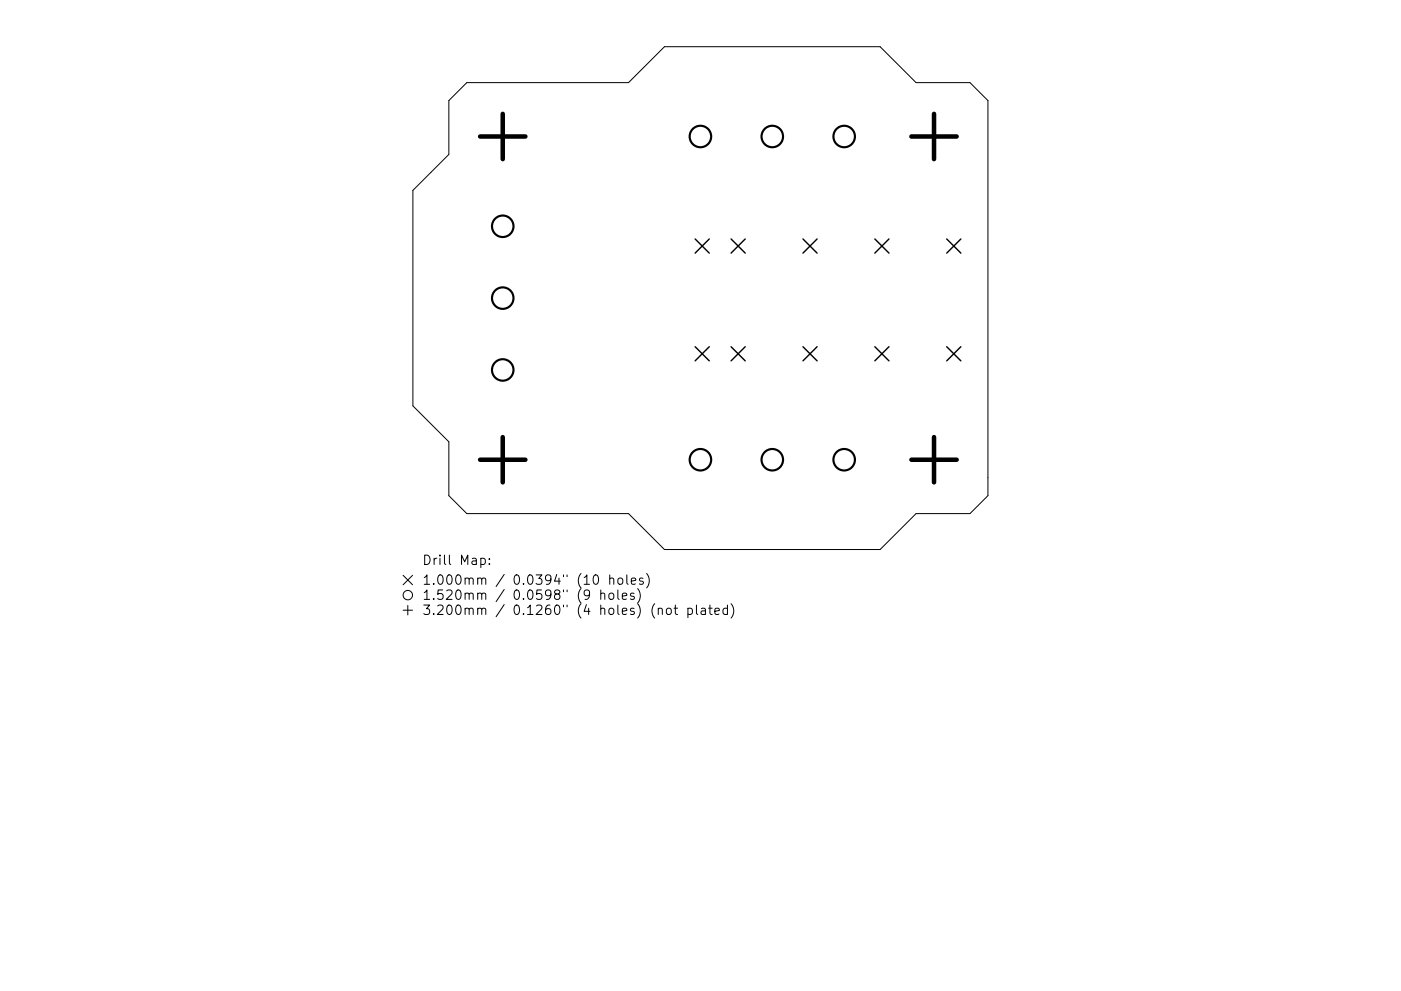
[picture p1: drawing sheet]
<svg xmlns="http://www.w3.org/2000/svg" width="297mm" height="210mm" viewBox="0 0 297 210" stroke-linecap="round" stroke-linejoin="round" font-family="sans-serif">
<defs><g id="words">
<g font-size="2.8">
<text x="89.5" y="119.9">Drill Map:</text>
<text x="89.5" y="124.1">1.000mm / 0.0394&quot; (10 holes)</text>
<text x="89.5" y="127.3">1.520mm / 0.0598&quot; (9 holes)</text>
<text x="89.5" y="130.5">3.200mm / 0.1260&quot; (4 holes) (not plated)</text>
</g>
</g></defs>
<g fill="none" stroke="#000" stroke-width=".21">
<path d="M95.2 21.3l3.8-3.8h34.3l7.6-7.6h45.7l7.6 7.6h11.5l3.8 3.8v83.9l-3.8 3.8h-11.5l-7.6 7.6h-45.7l-7.6-7.6h-34.3l-3.8-3.8v-11.5l-7.7-7.6v-45.7l7.7-7.6zM101.9 118.5l.6-.1 .4 .4v.6l-.2 .3h-.8M103.8 119.6v.2M103.8 118.5v.2M85.5 122.1l2 2M85.5 129.5h2M86.5 128.5v2M87.5 122.1l-2 2M125.9 122.2l.5-.2a1.25 1.25 0 0 1 0 2l-.4-.1-.1-.3-.1-.9zM127.4 126a.5 .5 0 0 1 .8 .1v1.1M127.4 125.2v2M129.2 126a.54 .54 0 0 1 .5-.2 .54 .54 0 0 1 .4 .4v.6a.54 .54 0 0 1-.5 .4 .54 .54 0 0 1-.5-.4z"/>
<path d="M129.3 122.8a.5 .5 0 0 1 .8 .1v1.1M129.3 122v2M131 125.2v1.7l.3 .3M131.1 122.8a.54 .54 0 0 1 .5-.2 .54 .54 0 0 1 .4 .4v.6a.54 .54 0 0 1-.5 .4 .54 .54 0 0 1-.5-.4zM131.9 126.5l1-.2-.1-.4-.6-.1-.3 .3 .1 1h.8M132.9 122v1.7l.3 .3M133.9 123.3l.9-.2-.1-.4-.6-.1-.2 .3v1h.8M134.4 125.9l-.5-.1-.2 .3 .1 .3 .6 .2v.5h-.7M135.2 124.9a2.29 2.29 0 0 1 0 3M136.3 122.7l-.4-.1-.3 .3 .1 .3 .6 .2v.5h-.7M137.1 121.7a2.29 2.29 0 0 1 0 3M139.6 129.2a.5 .5 0 0 1 .8 .1v1.1"/>
<path d="M141.4 129.2a.54 .54 0 0 1 .5-.2 .54 .54 0 0 1 .4 .4v.6a.54 .54 0 0 1-.5 .4 .54 .54 0 0 1-.5-.4zM142.9 129h.8M143.2 128.4v1.7l.1 .2 .4 .1M145.9 129.1l.5-.1 .4 .4v.6l-.2 .3h-.7M145.9 129v2M147.7 128.4v1.7l.2 .3M148.7 129.1h.8l.1 1.3M149.6 129.5l-.7 .1a.39 .39 0 0 0-.3 .4 .39 .39 0 0 0 .3 .4l.7-.1M150.2 129h.8M150.5 128.4v1.7l.1 .2 .4 .1M151.6 129.7l.9-.2-.1-.4-.5-.1-.3 .3 .1 1h.7M154.2 129.1l-.5-.1-.4 .4v.6l.2 .3h.7"/>
<path d="M154.2 128.4v2M155 128.1a2.29 2.29 0 0 1 0 3"/>
<circle cx="86.5" cy="126.3" r="1"/>
</g>
<g fill="none" stroke="#000" stroke-width=".3">
<path d="M147.4 50.7l3 3M150.4 50.7l-3 3M155 50.7l3 3M158 50.7l-3 3M170.2 50.7l3 3M173.2 50.7l-3 3M185.5 50.7l3 3M188.5 50.7l-3 3M200.7 50.7l3 3M203.7 50.7l-3 3M147.4 73.6l3 3M150.4 73.6l-3 3"/>
<path d="M155 73.6l3 3M158 73.6l-3 3M170.2 73.6l3 3M173.2 73.6l-3 3M185.5 73.6l3 3M188.5 73.6l-3 3M200.7 73.6l3 3M203.7 73.6l-3 3"/>
</g>
<g fill="none" stroke="#000" stroke-width=".46">
<circle cx="148.5" cy="29" r="2.28"/>
<circle cx="163.7" cy="29" r="2.28"/>
<circle cx="179" cy="29" r="2.28"/>
<circle cx="106.6" cy="48" r="2.28"/>
<circle cx="106.6" cy="63.3" r="2.28"/>
<circle cx="106.6" cy="78.5" r="2.28"/>
<circle cx="148.5" cy="97.5" r="2.28"/>
<circle cx="163.7" cy="97.5" r="2.28"/>
<circle cx="179" cy="97.5" r="2.28"/>
</g>
<path d="M101.8 29h9.6M106.6 24.2v9.6M193.2 29h9.6M198 24.2v9.6M101.8 97.5h9.6M106.6 92.7v9.6M193.2 97.5h9.6M198 92.7v9.6" fill="none" stroke="#000" stroke-width=".96"/>
<use href="#words"/>
</svg>
